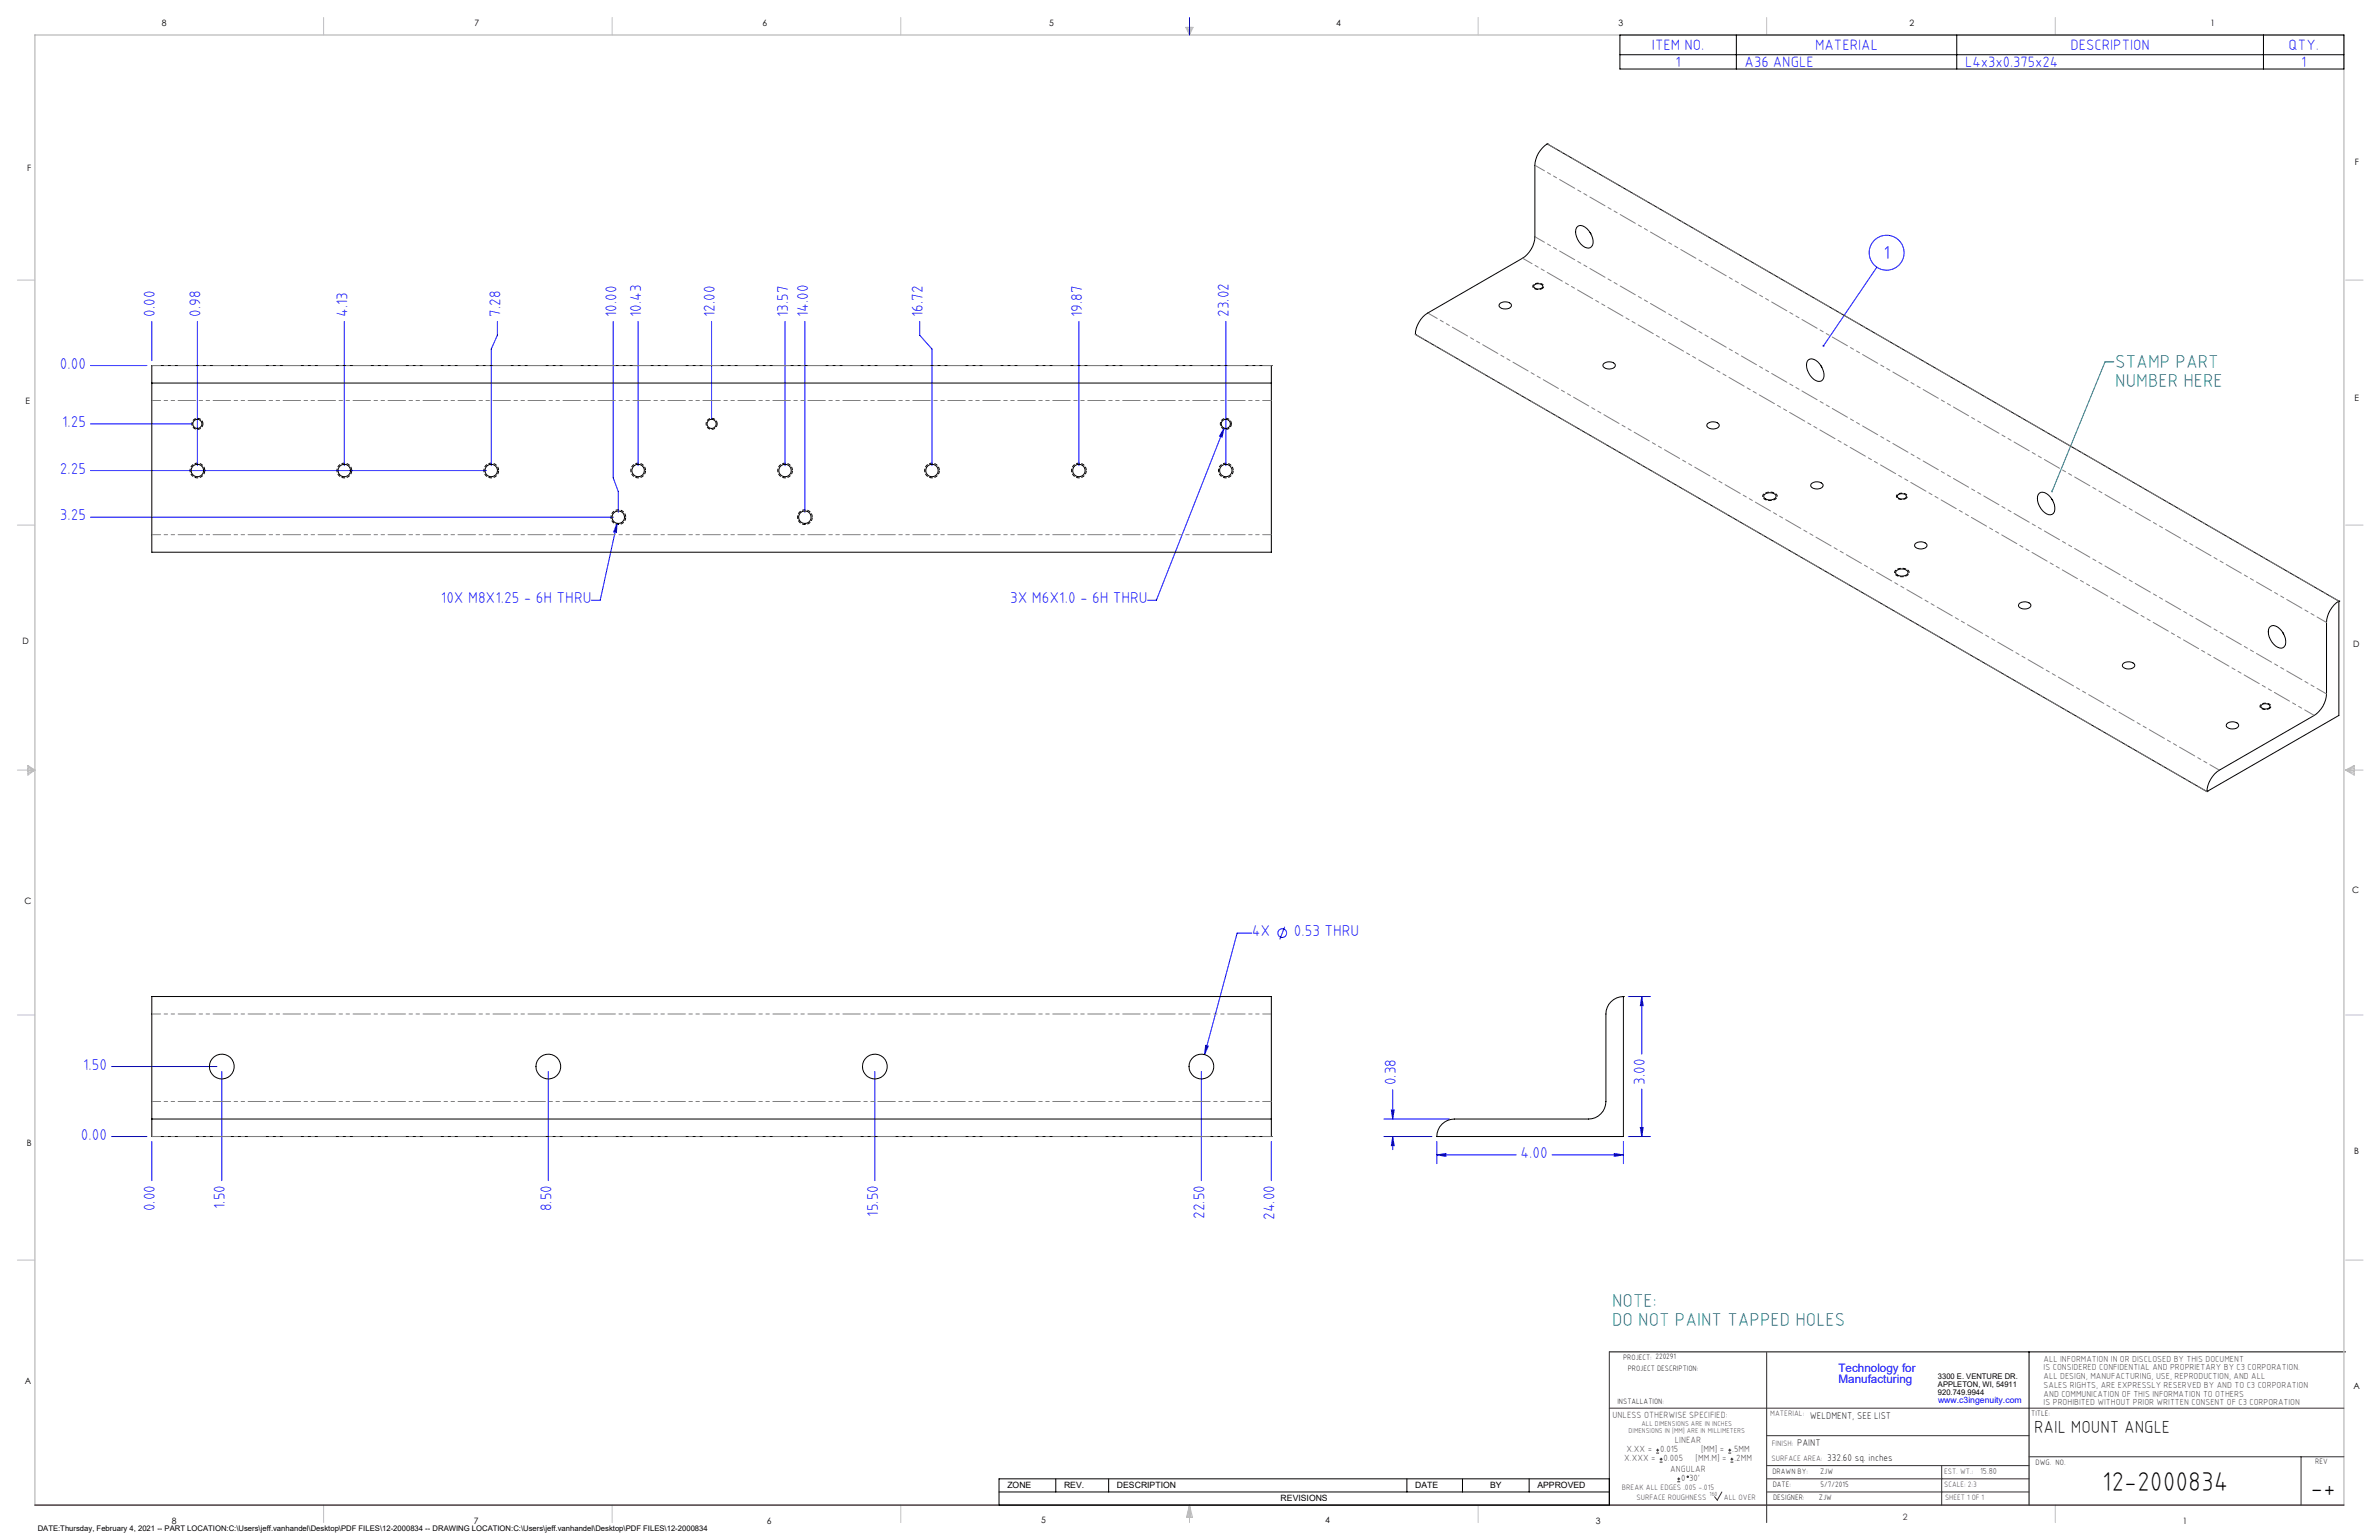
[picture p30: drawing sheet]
<svg xmlns="http://www.w3.org/2000/svg" width="864mm" height="559mm" viewBox="0 0 864 559" stroke-linecap="round" stroke-linejoin="round" font-family="sans-serif">
<defs><g id="words">
<g font-size="9.9">
<text x="763.2" y="541.1">12-2000834</text>
<text x="838.7" y="543.2">-+</text>
</g>
<text font-size="6.8" fill="#00f" x="683.7" y="93.8">1</text>
<g font-size="6.8" fill="#008080">
<text x="767.9" y="133.6">STAMP PART</text>
<text x="767.9" y="140.4">NUMBER HERE</text>
<text x="585.2" y="474.3">NOTE:</text>
<text x="585.2" y="481.1">DO NOT PAINT TAPPED HOLES</text>
</g>
<text font-size="6.3" x="738.4" y="519.9">RAIL MOUNT ANGLE</text>
<g font-size="5.7" fill="#00f">
<text x="56.3" y="115" transform="rotate(-90 56.3 115)">0.00</text>
<text x="72.8" y="115" transform="rotate(-90 72.8 115)">0.98</text>
<text x="126.1" y="115" transform="rotate(-90 126.1 115)">4.13</text>
<text x="181.7" y="115" transform="rotate(-90 181.7 115)">7.28</text>
<text x="223.8" y="115" transform="rotate(-90 223.8 115)">10.00</text>
<text x="232.8" y="115" transform="rotate(-90 232.8 115)">10.43</text>
<text x="259.5" y="115" transform="rotate(-90 259.5 115)">12.00</text>
<text x="286.1" y="115" transform="rotate(-90 286.1 115)">13.57</text>
<text x="293.3" y="115" transform="rotate(-90 293.3 115)">14.00</text>
<text x="335" y="115" transform="rotate(-90 335 115)">16.72</text>
<text x="392.8" y="115" transform="rotate(-90 392.8 115)">19.87</text>
<text x="446.1" y="115" transform="rotate(-90 446.1 115)">23.02</text>
<text x="21.8" y="133.8">0.00</text>
<text x="22.6" y="154.9">1.25</text>
<text x="21.8" y="171.9">2.25</text>
<text x="21.8" y="188.8">3.25</text>
<text x="160" y="218.9">10X M8X1.25 - 6H THRU</text>
<text x="366.7" y="218.9">3X M6X1.0 - 6H THRU</text>
<text x="454.4" y="339.7">4X</text>
<text x="469.7" y="339.7">0.53 THRU</text>
<text x="30.2" y="388.1">1.50</text>
<text x="506.7" y="393.8" transform="rotate(-90 506.7 393.8)">0.38</text>
<text x="597.1" y="393.6" transform="rotate(-90 597.1 393.6)">3.00</text>
<text x="29.4" y="413.5">0.00</text>
<text x="552" y="420.2">4.00</text>
<text x="56.3" y="439.5" transform="rotate(-90 56.3 439.5)">0.00</text>
<text x="81.7" y="438.7" transform="rotate(-90 81.7 438.7)">1.50</text>
<text x="200.2" y="439.5" transform="rotate(-90 200.2 439.5)">8.50</text>
<text x="318.7" y="441.5" transform="rotate(-90 318.7 441.5)">15.50</text>
<text x="437.3" y="442.3" transform="rotate(-90 437.3 442.3)">22.50</text>
<text x="462.7" y="442.7" transform="rotate(-90 462.7 442.7)">24.00</text>
</g>
<g font-size="5.4" fill="#00f">
<text x="599.7" y="18.1">ITEM NO.</text>
<text x="658.9" y="18.1">MATERIAL</text>
<text x="751.6" y="18.1">DESCRIPTION</text>
<text x="830.8" y="18.1">QTY.</text>
<text x="608.2" y="24.3">1</text>
<text x="633.3" y="24.3">A36 ANGLE</text>
<text x="713.3" y="24.3">L4x3x0.375x24</text>
<text x="835.3" y="24.3">1</text>
</g>
<g font-size="4.2" fill="#00f">
<text x="667.4" y="497.7">Technology for</text>
<text x="667.4" y="502">Manufacturing</text>
</g>
<g font-size="3.5">
<text x="657" y="514.9">WELDMENT, SEE LIST</text>
<text x="652.4" y="524.7">PAINT</text>
<text x="663.3" y="530.1">332.60 sq. inches</text>
</g>
<g font-size="3.3" fill="#382c30">
<text x="585.4" y="514.4">UNLESS OTHERWISE SPECIFIED:</text>
<text x="590.4" y="526.8">X.XX =</text>
<text x="602.6" y="526.8">0.015</text>
<text x="608" y="523.6">LINEAR</text>
<text x="617.5" y="526.8">[MM] =</text>
<text x="628.8" y="526.8">.5MM</text>
<text x="589.6" y="530.1">X.XXX =</text>
<text x="603.9" y="530.1">0.005</text>
<text x="606.3" y="534">ANGULAR</text>
<text x="615.5" y="530.1">[MM.M] =</text>
<text x="629.6" y="530.1">.2MM</text>
<text x="610.3" y="537.3">0</text>
<text x="613.2" y="537.3">30'</text>
</g>
<g font-size="3.2">
<text x="58.8" y="9.6">8</text>
<text x="172.3" y="9.5">7</text>
<text x="276.8" y="9.5">6</text>
<text x="380.9" y="9.6">5</text>
<text x="485" y="9.5">4</text>
<text x="587.5" y="9.5">3</text>
<text x="693.1" y="9.5">2</text>
<text x="802.4" y="9.5">1</text>
<text x="854.9" y="59.8">F</text>
<text x="9.9" y="62">F</text>
<text x="9.3" y="146.5">E</text>
<text x="854.7" y="145.5">E</text>
<text x="8.2" y="233.6">D</text>
<text x="854.3" y="234.9">D</text>
<text x="8.9" y="328.1">C</text>
<text x="853.9" y="324.1">C</text>
<text x="9.7" y="415.8">B</text>
<text x="854.6" y="418.6">B</text>
<text x="9" y="502">A</text>
<text x="854.3" y="503.9">A</text>
<text x="62.3" y="552.9">8</text>
<text x="172" y="552.9">7</text>
<text x="278.3" y="552.9">6</text>
<text x="377.9" y="552.8">5</text>
<text x="481" y="552.8">4</text>
<text x="579.3" y="552.8">3</text>
<text x="792.4" y="552.8">1</text>
</g>
<g font-size="3.2" fill="#382c30">
<text x="741.9" y="494.1">ALL INFORMATION IN OR DISCLOSED BY THIS DOCUMENT</text>
<text x="741.9" y="497.3">IS CONSIDERED CONFIDENTIAL AND PROPRIETARY BY C3 CORPORATION.</text>
<text x="741.9" y="500.4">ALL DESIGN, MANUFACTURING, USE, REPRODUCTION, AND ALL</text>
<text x="741.9" y="503.6">SALES RIGHTS, ARE EXPRESSLY RESERVED BY AND TO C3 CORPORATION</text>
<text x="741.9" y="506.8">AND COMMUNICATION OF THIS INFORMATION TO OTHERS</text>
<text x="741.9" y="510">IS PROHIBITED WITHOUT PRIOR WRITTEN CONSENT OF C3 CORPORATION</text>
<text x="718.8" y="534.7">15.80</text>
<text x="690.7" y="551.6">2</text>
</g>
<text font-size="3.1" fill="#00f" x="703.5" y="509.2">www.c3ingenuity.com</text>
<g font-size="3.1">
<text x="365.7" y="540">ZONE</text>
<text x="386.3" y="540">REV.</text>
<text x="405.5" y="540">DESCRIPTION</text>
<text x="464.9" y="544.8">REVISIONS</text>
<text x="513.7" y="540">DATE</text>
<text x="540.9" y="540">BY</text>
<text x="558.1" y="540">APPROVED</text>
</g>
<g font-size="2.8">
<text x="589.2" y="493.3">PROJECT: 220291</text>
<text x="590.9" y="497.3">PROJECT DESCRIPTION:</text>
<text x="703.5" y="500.5">3300 E. VENTURE DR.</text>
<text x="703.5" y="503.3">APPLETON, WI, 54911</text>
<text x="587.1" y="509.6">INSTALLATION:</text>
<text x="703.5" y="506.2">920.749.9944</text>
<text x="737.3" y="513.8">TITLE:</text>
<text x="738.9" y="531.5">DWG. NO.</text>
<text x="840.5" y="531.3">REV</text>
<text x="643.4" y="534.9">DRAWN BY:</text>
<text x="643.5" y="539.7">DATE:</text>
<text x="660.7" y="534.7">ZJW</text>
<text x="660.9" y="539.6">5/7/2015</text>
<text x="643.6" y="544.4">DESIGNER:</text>
<text x="660.3" y="544.3">ZJW</text>
<text x="13.7" y="555.5">DATE:Thursday, February 4, 2021 -- PART LOCATION:C:\Users\jeff.vanhandel\Desktop\PDF FILES\12-2000834 -- DRAWING LOCATION:C:\Users\jeff.vanhandel\Desktop\PDF FILES\12-2000834</text>
</g>
<g font-size="2.8" fill="#382c30">
<text x="642.6" y="513.8">MATERIAL:</text>
<text x="643.2" y="524.8">FINISH:</text>
<text x="643.1" y="530.1">SURFACE AREA:</text>
<text x="705.7" y="534.7">EST. WT.:</text>
<text x="705.7" y="539.7">SCALE: 2:3</text>
<text x="588.8" y="540.5">BREAK ALL EDGES .005 -.015</text>
<text x="594" y="544.2">SURFACE ROUGHNESS</text>
<text x="625.8" y="544.2">ALL OVER</text>
<text x="706.1" y="544.4">SHEET 1 OF 1</text>
</g>
<g font-size="2.5" fill="#382c30">
<text x="591.2" y="520.1">DIMENSIONS IN [MM] ARE IN MILLIMETERS</text>
<text x="595.9" y="517.3">ALL DIMENSIONS ARE IN INCHES</text>
</g>
<text font-size="2.2" fill="#382c30" x="620.6" y="542.9">160</text>
</g></defs>
<g fill="none" stroke="#000" stroke-width=".36">
<path d="M588 12.7h262.9v12.3h-262.9zM588 19.9h262.9M630.3 12.7v12.3M710.3 12.7v12.3M821.7 12.7v12.3M584.2 490.5h267.3M736.6 490.5v55.6M362.7 536.6h221.5v9.5h-221.5zM383.3 536.6v4.8M402.4 536.6v4.8M510.7 536.6v4.8M530.9 536.6v4.8"/>
<path d="M555.1 536.6v4.8M362.7 541.4h221.5"/>
</g>
<g fill="none" stroke="#c0c0c0" stroke-width=".36">
<path d="M117.5 6.4v6.3M222.2 6.4v6.3M327 6.4v6.3M430.4 9.9h2.7l-1.3 2.8zM430.9 9.9l.9 2.8M431.2 9.9l.6 2.8M432.1 9.9l-.3 2.8M432.6 9.9l-.8 2.8M536.6 6.4v6.3M641.3 6.4v6.3M746.1 6.4v6.3M6.3 101.6h6.4"/>
<path d="M851.5 101.6h6.3M6.3 190.5h6.4M851.5 190.5h6.3M6.3 279.4h6.4M10.1 277.7l2.6 1.7-2.6 1.9zM10.1 278.2l2.6 1.2M10.1 278.8l2.6 .6M12.7 279.4l-2.6 1.2M12.7 279.4l-2.6 .5M851.5 279.4h6.3M851.5 279.4l3.1 .5M851.5 279.4l3.1 1.2"/>
<path d="M851.5 279.4l3.1-1.7v3.6zM854.6 278.8l-3.1 .6M854.6 278.2l-3.1 1.2M6.3 368.3h6.4M851.5 368.3h6.3M6.3 457.2h6.4M851.5 457.2h6.3M117.5 546.1v6.4M222.2 546.1v6.4M327 546.1v6.4M431.8 546.1v6.4M431.8 546.1l1.1 4.5h-2.2z"/>
<path d="M431.8 546.1l.6 4.5M431.8 546.1l-.9 4.5M431.8 546.1l-.4 4.5M431.8 546.1l.3 4.5M536.6 546.1v6.4M746.1 546.1v6.4"/>
</g>
<path d="M12.7 546.1v-533.4h838.2v533.4" fill="none" stroke="#c0c0c0" stroke-width=".5"/>
<g fill="none" stroke="#00f" stroke-width=".36">
<path d="M431.8 6.4v6.3M681.3 96.9l-19.3 28.6M55.1 116.6v14.3M71.6 116.6v52.4M125 116.6v52.4M180.6 116.6v5l-2.3 5v42.4M222.6 116.6v56.8l1.8 5v7.5M231.6 116.6v52.4M258.3 116.6v35.4M285 116.6v52.4M292.2 116.6v69.3M333.9 116.6v5l4.4 5v42.4"/>
<path d="M391.7 116.6v52.4M445 116.6v52.4M32.8 132.6h20.5M32.8 153.8h37.1M444.4 155.4l-.8 3.2-.9-.3zM444.4 155.4l-24.6 62.4h-3.2M32.8 170.7h143.7M32.8 187.7h189.9M224 189.9l-.2 3.3-1-.2zM224 189.9l-6.1 27.9h-3.2M454.4 338.6h-5.3l-11.8 44.1M466.4 336.3l-1.8 4.6"/>
<path d="M437.7 379.3l.9 .3-1.3 3.1zM591.1 361.6h8.1M596 361.6v20.9M596 361.6l.5 3.3h-1zM40.5 387h38.2M80.5 388.8v39.6M199 388.8v39.6M317.6 388.8v39.6M436.1 388.8v39.6M505.6 395.4v10.6M596 395.2v17.2M40.5 412.4h12.8"/>
<path d="M55.1 414.2v14.2M461.5 414.2v14.2M502.4 412.4h17.4M502.4 406h23.7M505.1 402.8h1l-.5 3.2zM505.6 412.4l.5 3.3h-1zM505.6 412.4v4.8M521.6 419.1l3.3-.5v1zM521.6 414.2v8M521.6 419.1h28.8M563.4 419.1h25.9M586 418.6l3.3 .5-3.3 .5z"/>
<path d="M589.3 414.2v8M591.1 412.4h8.1M595.5 409.1h1l-.5 3.3z"/>
<circle cx="684.9" cy="91.7" r="6.3"/>
<circle cx="465.5" cy="338.6" r="1.59"/>
</g>
<path d="M584.2 490.5v55.6M641.3 490.7v61.8M584.2 511h266.7M641.3 520.9h95.3M641.3 531.8h95.3M641.3 536.6h95.3M704.8 531.8v14.3M736.6 528.6h114.3M835.3 528.6v17.5M625.1 541.4l-1.7 2.9-1-1.2M641.3 541.4h95.3" fill="none" stroke="#382c30" stroke-width=".36"/>
<path d="M12.7 546.1h838.2" fill="none" stroke="#382c30" stroke-width=".5"/>
<path d="M74.3 170.7a2.67 2.67 0 0 0-3.9-2.3 2.67 2.67 0 0 0-.2 4.6 2.67 2.67 0 0 0 4.1-2v-.3M127.7 170.7a2.67 2.67 0 0 0-4-2.3 2.67 2.67 0 0 0-.2 4.6 2.67 2.67 0 0 0 4.2-2v-.3M181 170.7a2.67 2.67 0 0 0-3.9-2.3 2.67 2.67 0 0 0-.2 4.6 2.67 2.67 0 0 0 4.1-2v-.3M234.3 170.7a2.67 2.67 0 0 0-3.9-2.3 2.67 2.67 0 0 0-.2 4.6 2.67 2.67 0 0 0 4.1-2v-.3M287.7 170.7a2.67 2.67 0 0 0-4-2.3 2.67 2.67 0 0 0-.2 4.6 2.67 2.67 0 0 0 4.2-2v-.3M341 170.7a2.67 2.67 0 0 0-3.9-2.3 2.67 2.67 0 0 0-.2 4.6 2.67 2.67 0 0 0 4.1-2v-.3M394.3 170.7a2.67 2.67 0 0 0-3.9-2.3 2.67 2.67 0 0 0-.2 4.6 2.67 2.67 0 0 0 4.1-2v-.3M447.7 170.7a2.67 2.67 0 0 0-4-2.3 2.67 2.67 0 0 0-.2 4.6 2.67 2.67 0 0 0 4.2-2v-.3M227.1 187.7a2.67 2.67 0 0 0-3.9-2.4 2.67 2.67 0 0 0-.2 4.6 2.67 2.67 0 0 0 4.1-2v-.2M294.9 187.7a2.67 2.67 0 0 0-4-2.4 2.67 2.67 0 0 0-.2 4.6 2.67 2.67 0 0 0 4.2-2v-.2" fill="none" stroke="#000" stroke-width=".36" stroke-dasharray="1.3 .6" stroke-dashoffset="-.1" stroke-linecap="butt"/>
<path d="M73.7 153.8a2 2 0 0 0-3-1.8 2 2 0 0 0-.2 3.5 2 2 0 0 0 3.2-1.5v-.2M260.3 153.8a2 2 0 0 0-2.9-1.8 2 2 0 0 0-.2 3.5 2 2 0 0 0 3.1-1.5v-.2M447 153.8a2 2 0 0 0-2.9-1.8 2 2 0 0 0-.2 3.5 2 2 0 0 0 3.1-1.5v-.2" fill="none" stroke="#000" stroke-width=".36" stroke-dasharray="1.3 .6" stroke-dashoffset=".1" stroke-linecap="butt"/>
<path d="M644.4 181.2a3.1 3.1 0 0 1-4.6-1.2 3.2 3.2 0 0 1 5.4-.1l-.1 .5-.7 .8M692.3 208.8a3.1 3.1 0 0 1-4.6-1.1 3.2 3.2 0 0 1 5.4-.1l-.1 .4-.7 .8" fill="none" stroke="#000" stroke-width=".36" stroke-dasharray="1.3 .6" stroke-dashoffset=".6" stroke-linecap="butt"/>
<path d="M559.8 104.7l-.5 .2a2.05 2.05 0 0 1-2.9-1.1 2.3 2.3 0 0 1 4 .2l-.6 .7M691.8 180.9l-.6 .2a2.05 2.05 0 0 1-2.8-1.1 2.3 2.3 0 0 1 4 .2l-.6 .7M823.8 257.1l-.6 .2a2.05 2.05 0 0 1-2.8-1.1 2.3 2.3 0 0 1 4 .2l-.6 .7" fill="none" stroke="#000" stroke-width=".36" stroke-dasharray="1.3 .6" stroke-dashoffset=".4" stroke-linecap="butt"/>
<path d="M767.3 131.3h-3.1l-19.3 47" fill="none" stroke="#008080" stroke-width=".36"/>
<path d="M744.7 178a.34 .34 0 0 1 .6 .2 .34 .34 0 0 1-.5 .4l.1-.3-.2 .3z" fill="#008080"/>
<g fill="#00f">
<path d="M661.7 125.2a.35 .35 0 0 1 .5 0 .35 .35 0 0 1 0 .5 .35 .35 0 0 1-.4 .1l.2-.3-.3 .2z"/>
<path d="M437.7 379.3l-.4 3.4 1.3-3.1zM224 189.9l-1.2 3.1 1 .2zM444.4 155.4l-1.7 2.9 .9 .3z"/>
<path d="M521.6 419.1l3.3-.5v1zM586 418.6l3.3 .5-3.3 .5z"/>
<path d="M595.5 409.1h1l-.5 3.3zM596 361.6l.5 3.3h-1z"/>
<path d="M505.1 402.8h1l-.5 3.2zM505.6 412.4l.5 3.3h-1z"/>
</g>
<g fill="none" stroke="#000" stroke-width=".36">
<path d="M561.7 52.2a9.9 9.9 0 0 0-4.5 7.8v25.9a9.9 9.9 0 0 1-4.5 7.8l-34.4 19.9a9.9 9.9 0 0 0-4.5 7.8M561.7 52.2h.1M561.7 52.2l287.3 165.9M572.7 82.2a3.1 3.1 0 0 1 4 1.5l.6 .8a4.1 4.1 0 0 1 0 5.4 4.7 4.7 0 0 1-5-4 3.6 3.6 0 0 1 .4-3.7zM577.2 84.4l.3 .5M544.7 110a3 3 0 0 1 4 .7 2.6 2.6 0 0 1-4.5 .5l.1-.9zM556.9 103.5a2.06 2.06 0 0 1 3.2 .4 1.95 1.95 0 0 1-3.4 0zM55.1 132.6v6.4M55.1 132.6h.1M55.1 139v61.4h406.4v-61.4M55.1 139h406.4M55.1 132.6h406.4"/>
<path d="M461.5 132.6v6.4M461.5 132.6h.1M513.8 121.4h.1M513.8 121.4l287.3 165.8M582 132.1a2.93 2.93 0 0 1 4.4 .3 2.11 2.11 0 0 1-2.9 1.4 1.39 1.39 0 0 1-1.5-1.7zM656.5 130.5a3.2 3.2 0 0 1 4 1.5l.6 .9a4.6 4.6 0 0 1 .5 5 2.67 2.67 0 0 1-3.9-1 5 5 0 0 1-1.2-6.4zM661 132.8l.4 .5M619.7 153.9a2.93 2.93 0 0 1 4.4 .3 2.11 2.11 0 0 1-2.9 1.4 1.39 1.39 0 0 1-1.5-1.7zM640.5 179.4a3.1 3.1 0 0 1 4.2 .3 1.79 1.79 0 0 1-2.5 1.7 1.36 1.36 0 0 1-1.5-.4 1.36 1.36 0 0 1-.2-1.6zM657.4 175.6a2.93 2.93 0 0 1 4.4 .4 2.11 2.11 0 0 1-2.9 1.4 1.39 1.39 0 0 1-1.5-1.8zM688.8 179.7a2.08 2.08 0 0 1 3.2 .4 1.89 1.89 0 0 1-3.3 0zM740.3 178.9a3.1 3.1 0 0 1 4.1 1.5 5.3 5.3 0 0 1 1 5.9 2.67 2.67 0 0 1-3.9-1l-.6-.8a4.7 4.7 0 0 1-.6-5.6z"/>
<path d="M695.1 197.4a2.93 2.93 0 0 1 4.4 .3 2.11 2.11 0 0 1-2.9 1.4 1.39 1.39 0 0 1-1.5-1.7zM744.9 181.2l.3 .5M688.4 207.1a2.74 2.74 0 0 1 4.2 .7 2.74 2.74 0 0 1-4.5 .1zM732.9 219.2a2.9 2.9 0 0 1 4.3 .3 2.15 2.15 0 0 1-2.9 1.4 1.39 1.39 0 0 1-1.4-1.7zM849 218.1a9.9 9.9 0 0 0-4.5 7.8v25.9a9.9 9.9 0 0 1-4.4 7.8l-34.5 19.9a10 10 0 0 0-4.5 7.7M849 218.1h.1M849 218.1v41.5l-47.9 27.6M824.2 227.3a3.1 3.1 0 0 1 4 1.5 5.3 5.3 0 0 1 1 5.8 2.67 2.67 0 0 1-3.9-.9 5 5 0 0 1-1.1-6.4zM828.7 229.5l.3 .5M770.6 241a2.86 2.86 0 0 1 4.3 .3 2.6 2.6 0 0 1-4.4 .5zM820.8 255.9a2.08 2.08 0 0 1 3.3 .4 1.92 1.92 0 0 1-3.4 0zM808.3 262.7a2.86 2.86 0 0 1 4.4 .4 2.6 2.6 0 0 1-4.5 .5z"/>
<path d="M801.1 287.2h.1M589.3 361.6a6.4 6.4 0 0 0-6.3 6.3v31.8a6.4 6.4 0 0 1-6.4 6.3h-48.7a6.4 6.4 0 0 0-6.3 6.4M589.3 361.6h.1M589.3 361.6v50.8h-67.7M55.1 412.4h.1M55.1 406v6.4M55.1 406v-44.4h406.4v44.4M55.1 412.4h406.4M55.1 406h406.4M461.5 412.4h.1M461.5 406v6.4M521.6 412.4h.1"/>
<circle cx="71.7" cy="153.8" r="1.66"/>
<circle cx="258.3" cy="153.8" r="1.66"/>
<circle cx="445" cy="153.8" r="1.66"/>
<circle cx="71.7" cy="170.7" r="2.26"/>
<circle cx="125" cy="170.8" r="2.27"/>
<circle cx="178.3" cy="170.7" r="2.26"/>
<circle cx="231.7" cy="170.7" r="2.26"/>
<circle cx="285" cy="170.7" r="2.26"/>
<circle cx="338.3" cy="170.7" r="2.26"/>
<circle cx="391.7" cy="170.7" r="2.26"/>
<circle cx="445" cy="170.7" r="2.26"/>
<circle cx="224.4" cy="187.7" r="2.27"/>
<circle cx="292.2" cy="187.7" r="2.27"/>
<circle cx="80.5" cy="387" r="4.5"/>
<circle cx="199.1" cy="387" r="4.5"/>
<circle cx="317.6" cy="387" r="4.5"/>
<circle cx="436.1" cy="387" r="4.5"/>
</g>
<path d="M461.5 132.6h-406.4M461.5 145.3h-406.4M461.5 194h-406.4M461.5 367.9h-406.4M461.5 399.7h-406.4M461.5 412.4h-406.4" fill="none" stroke="#808080" stroke-width=".36" stroke-dasharray="6.3 1.3 1.3 1.3 1.3 1.3" stroke-dashoffset="3.2"/>
<path d="M849.1 218.1l-287.4-165.9M844.6 225.9l-287.4-165.9M840.1 259.6l-287.4-165.9M844.6 251.8l-287.4-165.9M805.6 279.5l-287.3-165.9M801.2 287.2l-287.4-165.9" fill="none" stroke="#808080" stroke-width=".36" stroke-dasharray="6.3 1.3 1.3 1.3 1.3 1.3" stroke-dashoffset="2.4"/>
<g fill="none" stroke="#382c30" stroke-width=".36">
<path d="M601.2 527.3h1.1M601.2 526.2h1.1M601.7 525.7v1M602.5 530.5h1M602.5 529.5h1M603 529v1M608.9 537.7h1M608.9 536.6h1M609.4 536.1v1.1M627.4 527.3h1M627.4 526.2h1M627.9 525.7v1"/>
<path d="M628.2 530.5h1M628.2 529.5h1M628.7 529v1"/>
<circle cx="612.7" cy="535.9" r=".27"/>
</g>
<use href="#words"/>
</svg>
